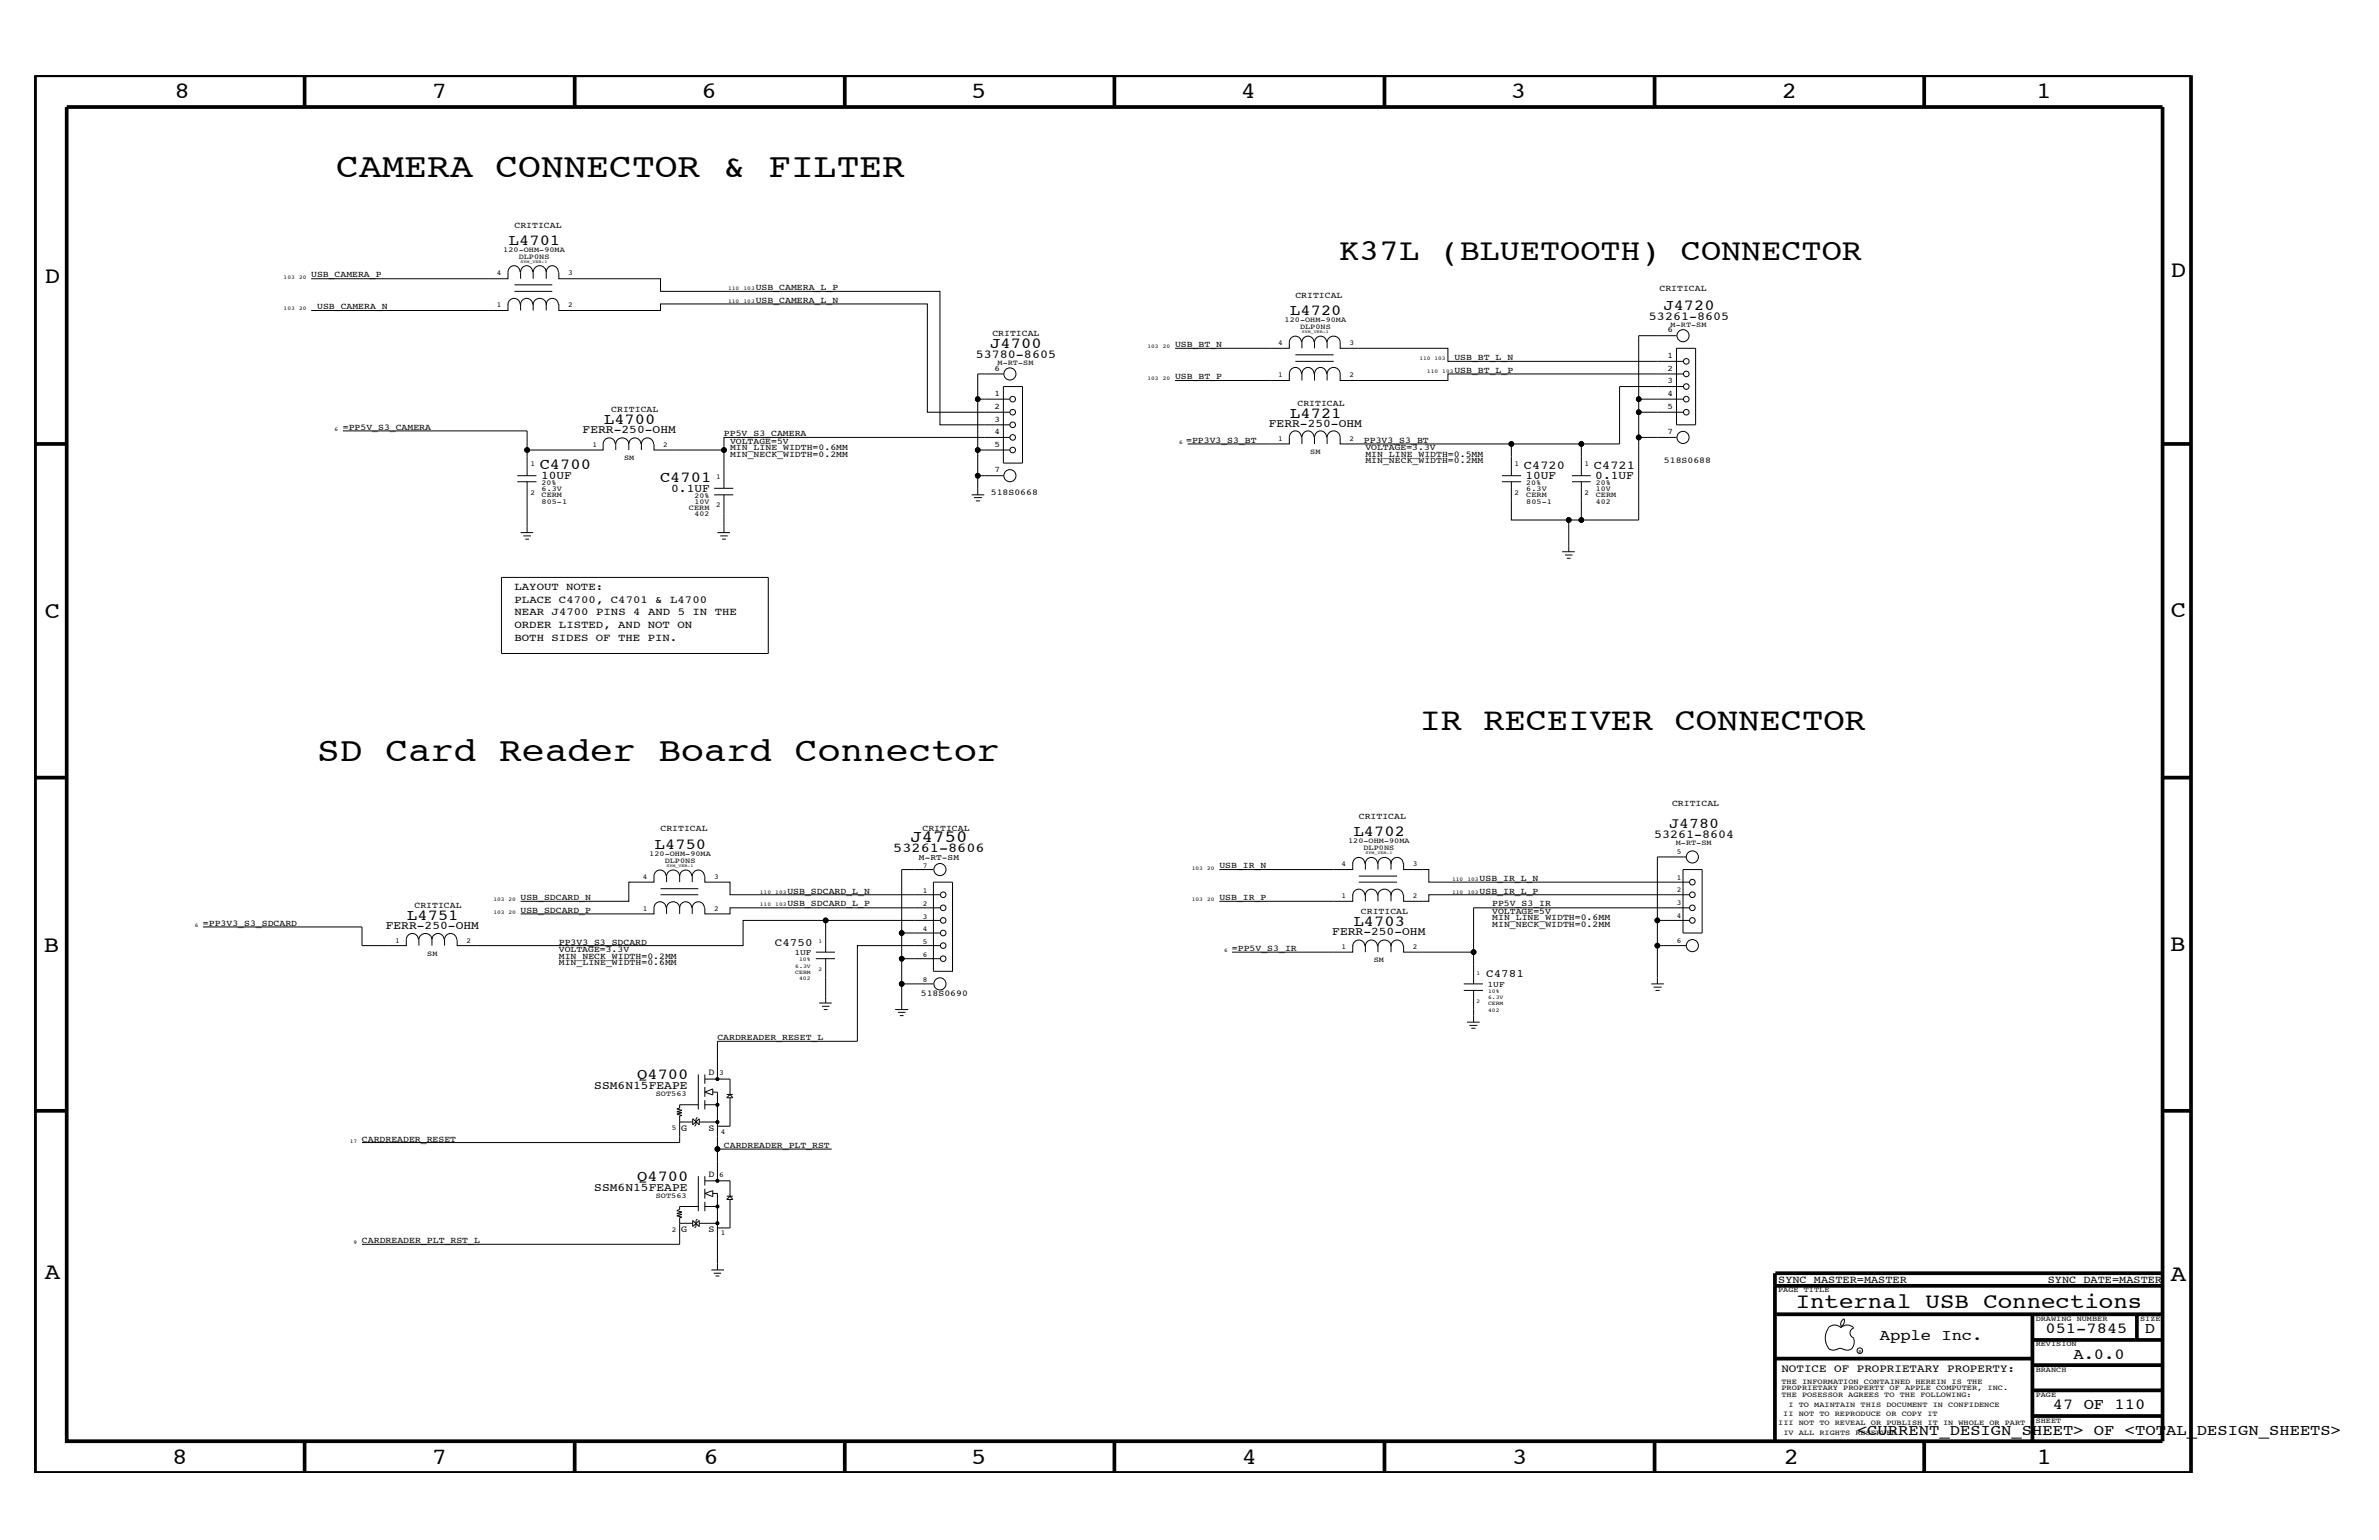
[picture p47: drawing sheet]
<svg xmlns="http://www.w3.org/2000/svg" width="432mm" height="279mm" viewBox="0 0 432 279" stroke-linecap="round" stroke-linejoin="round" font-family="sans-serif">
<defs><g id="words">
<g font-size="6.2">
<text x="61" y="32.1">CAMERA CONNECTOR &amp; FILTER</text>
<text x="57.6" y="138.1">SD Card Reader Board Connector</text>
</g>
<text font-size="5.8" x="257.7" y="132.4">IR RECEIVER CONNECTOR</text>
<text font-size="5.5" x="243" y="47.1">K37L (BLUETOOTH) CONNECTOR</text>
<g font-size="4.2">
<text x="31.7" y="17.8">8</text>
<text x="78.4" y="17.8">7</text>
<text x="127.3" y="17.8">6</text>
<text x="176.3" y="17.8">5</text>
<text x="225.2" y="17.8">4</text>
<text x="274.2" y="17.8">3</text>
<text x="323.4" y="17.8">2</text>
<text x="369.6" y="17.8">1</text>
<text x="8.1" y="51.3">D</text>
<text x="394" y="50.3">D</text>
<text x="8.1" y="112.1">C</text>
<text x="394" y="111.9">C</text>
<text x="8" y="172.7">B</text>
<text x="393.9" y="172.5">B</text>
<text x="8.1" y="232">A</text>
<text x="394" y="232.4">A</text>
<text x="31.2" y="265.6">8</text>
<text x="78.4" y="265.6">7</text>
<text x="127.7" y="265.6">6</text>
<text x="176.3" y="265.6">5</text>
<text x="225.4" y="265.6">4</text>
<text x="274.5" y="265.6">3</text>
<text x="323.8" y="265.6">2</text>
<text x="369.7" y="265.6">1</text>
</g>
<text font-size="3.9" x="325.9" y="237.3">Internal USB Connections</text>
<text font-size="3.1" x="165.3" y="152.8">J4750</text>
<g font-size="2.8">
<text x="92.4" y="44.5">L4701</text>
<text x="234.2" y="57.1">L4720</text>
<text x="301.9" y="56.2">J4720</text>
<text x="179.7" y="63.1">J4700</text>
<text x="109.6" y="76.9">L4700</text>
<text x="234.2" y="75.8">L4721</text>
<text x="98" y="85.1">C4700</text>
<text x="119.8" y="87.4">C4701</text>
<text x="118.9" y="154">L4750</text>
<text x="245.7" y="151.7">L4702</text>
<text x="73.9" y="166.9">L4751</text>
<text x="245.7" y="168">L4703</text>
<text x="115.7" y="195.8">Q4700</text>
<text x="115.7" y="214.2">Q4700</text>
<text x="341.2" y="243.1">Apple Inc.</text>
<text x="371.3" y="241.9">051-7845</text>
<text x="389.3" y="241.9">D</text>
<text x="376.3" y="246.5">A.0.0</text>
<text x="372.6" y="255.7">47 OF 110</text>
<text x="337.1" y="260.4">&lt;CURRENT_DESIGN_SHEET&gt; OF &lt;TOTAL_DESIGN_SHEETS&gt;</text>
</g>
<text font-size="2.7" x="303" y="150.1">J4780</text>
<text font-size="2.5" x="162.1" y="154.6">53261-8606</text>
<g font-size="2.2">
<text x="299.3" y="58">53261-8605</text>
<text x="177.1" y="65">53780-8605</text>
<text x="276.6" y="85.1">C4720</text>
<text x="289.3" y="85.1">C4721</text>
<text x="300.2" y="152">53261-8604</text>
</g>
<g font-size="2.1">
<text x="230.3" y="77.4">FERR-250-OHM</text>
<text x="105.7" y="78.6">FERR-250-OHM</text>
<text x="98.2" y="86.9">10UF</text>
<text x="121.8" y="89.2">0.1UF</text>
<text x="276.9" y="86.9">10UF</text>
<text x="289.6" y="86.9">0.1UF</text>
<text x="70" y="168.5">FERR-250-OHM</text>
<text x="241.8" y="169.6">FERR-250-OHM</text>
<text x="107.9" y="197.6">SSM6N15FEAPE</text>
<text x="107.9" y="216.1">SSM6N15FEAPE</text>
</g>
<g font-size="2">
<text x="140.6" y="171.6">C4750</text>
<text x="269.7" y="177.3">C4781</text>
<text x="323.3" y="248.9">NOTICE OF PROPRIETARY PROPERTY:</text>
</g>
<g font-size="1.9">
<text x="93.4" y="107">LAYOUT NOTE:</text>
<text x="93.4" y="109.3">PLACE C4700, C4701 &amp; L4700</text>
<text x="93.4" y="111.6">NEAR J4700 PINS 4 AND 5 IN THE</text>
<text x="93.4" y="114">ORDER LISTED, AND NOT ON</text>
<text x="93.4" y="116.3">BOTH SIDES OF THE PIN.</text>
<text x="322.7" y="232.7">SYNC_MASTER=MASTER</text>
<text x="371.7" y="232.7">SYNC_DATE=MASTER</text>
</g>
<g font-size="1.7">
<text x="128.6" y="195.1">D</text>
<text x="123.7" y="205.2">G</text>
<text x="128.6" y="205.2">S</text>
<text x="128.6" y="213.6">D</text>
<text x="123.7" y="223.5">G</text>
<text x="128.6" y="223.5">S</text>
</g>
<g font-size="1.6">
<text x="93.4" y="41.3">CRITICAL</text>
<text x="56.5" y="50.3">USB_CAMERA_P</text>
<text x="137.2" y="52.6">USB_CAMERA_L_P</text>
<text x="301.2" y="52.9">CRITICAL</text>
<text x="57.6" y="56.1">USB_CAMERA_N</text>
<text x="137.2" y="54.9">USB_CAMERA_L_N</text>
<text x="235.1" y="54">CRITICAL</text>
<text x="180.1" y="60.9">CRITICAL</text>
<text x="213.3" y="63">USB_BT_N</text>
<text x="264" y="65.3">USB_BT_L_N</text>
<text x="213.3" y="68.8">USB_BT_P</text>
<text x="264" y="67.6">USB_BT_L_P</text>
<text x="111" y="74.8">CRITICAL</text>
<text x="235.5" y="73.6">CRITICAL</text>
<text x="62.2" y="78">=PP5V_S3_CAMERA</text>
<text x="131.4" y="79.1">PP5V_S3_CAMERA</text>
<text x="132.5" y="82.8">MIN_NECK_WIDTH=0.2MM</text>
<text x="132.5" y="80.5">VOLTAGE=5V</text>
<text x="132.5" y="81.6">MIN_LINE_WIDTH=0.6MM</text>
<text x="215.3" y="80.3">=PP3V3_S3_BT</text>
<text x="247.6" y="80.3">PP3V3_S3_BT</text>
<text x="247.8" y="81.6">VOLTAGE=3.3V</text>
<text x="247.8" y="82.8">MIN_LINE_WIDTH=0.5MM</text>
<text x="179.8" y="89.8">518S0668</text>
<text x="247.8" y="84">MIN_NECK_WIDTH=0.2MM</text>
<text x="302" y="84">518S0688</text>
<text x="246.6" y="148.5">CRITICAL</text>
<text x="303.5" y="146.2">CRITICAL</text>
<text x="119.9" y="150.8">CRITICAL</text>
<text x="167.4" y="150.8">CRITICAL</text>
<text x="221.3" y="157.5">USB_IR_N</text>
<text x="268.6" y="159.8">USB_IR_L_N</text>
<text x="36.8" y="167.9">=PP3V3_S3_SDCARD</text>
<text x="75.2" y="164.7">CRITICAL</text>
<text x="94.5" y="163.3">USB_SDCARD_N</text>
<text x="94.5" y="165.6">USB_SDCARD_P</text>
<text x="142.9" y="164.5">USB_SDCARD_L_P</text>
<text x="142.9" y="162.2">USB_SDCARD_L_N</text>
<text x="221.3" y="163.3">USB_IR_P</text>
<text x="247" y="165.8">CRITICAL</text>
<text x="268.6" y="162.2">USB_IR_L_P</text>
<text x="270.8" y="165.8">VOLTAGE=5V</text>
<text x="270.8" y="167">MIN_LINE_WIDTH=0.6MM</text>
<text x="270.8" y="164.5">PP5V_S3_IR</text>
<text x="101.4" y="171.4">PP3V3_S3_SDCARD</text>
<text x="101.4" y="172.7">VOLTAGE=3.3V</text>
<text x="101.4" y="173.9">MIN_NECK_WIDTH=0.2MM</text>
<text x="223.6" y="172.5">=PP5V_S3_IR</text>
<text x="270.8" y="168.2">MIN_NECK_WIDTH=0.2MM</text>
<text x="101.4" y="175">MIN_LINE_WIDTH=0.6MM</text>
<text x="167.1" y="180.8">518S0690</text>
<text x="130.2" y="188.7">CARDREADER_RESET_L</text>
<text x="65.7" y="207.1">CARDREADER_RESET</text>
<text x="131.4" y="208.2">CARDREADER_PLT_RST</text>
<text x="65.7" y="225.6">CARDREADER_PLT_RST_L</text>
</g>
<g font-size="1.5">
<text x="302.7" y="65">1</text>
<text x="302.7" y="60.3">6</text>
<text x="180.5" y="71.9">1</text>
<text x="180.5" y="67.3">6</text>
<text x="302.7" y="71.9">4</text>
<text x="302.7" y="69.5">3</text>
<text x="302.7" y="67.3">2</text>
<text x="180.5" y="76.5">3</text>
<text x="180.5" y="74.2">2</text>
<text x="302.7" y="74.2">5</text>
<text x="180.5" y="81.1">5</text>
<text x="180.5" y="78.8">4</text>
<text x="302.7" y="78.8">7</text>
<text x="180.5" y="85.7">7</text>
<text x="166.8" y="156.1">M-RT-SM</text>
<text x="144.2" y="173.3">1UF</text>
<text x="270" y="179.1">1UF</text>
</g>
<g font-size="1.4">
<text x="91.4" y="45.7">120-OHM-90MA</text>
<text x="94.1" y="46.9">DLP0NS</text>
<text x="90.2" y="50">4</text>
<text x="103.1" y="50">3</text>
<text x="90.2" y="55.7">1</text>
<text x="103.1" y="55.7">2</text>
<text x="233.2" y="58.4">120-OHM-90MA</text>
<text x="236" y="59.6">DLP0NS</text>
<text x="303.2" y="59.3">M-RT-SM</text>
<text x="232" y="62.7">4</text>
<text x="244.9" y="62.7">3</text>
<text x="181.1" y="66.2">M-RT-SM</text>
<text x="232" y="68.4">1</text>
<text x="244.9" y="68.4">2</text>
<text x="107.5" y="81.1">1</text>
<text x="113.3" y="83.5">SM</text>
<text x="120.4" y="81.1">2</text>
<text x="232" y="80">1</text>
<text x="237.8" y="82.3">SM</text>
<text x="244.9" y="80">2</text>
<text x="96.3" y="89.8">2</text>
<text x="96.3" y="84.5">1</text>
<text x="98.3" y="88">20%</text>
<text x="98.3" y="89">6.3V</text>
<text x="130" y="86.9">1</text>
<text x="274.9" y="89.8">2</text>
<text x="274.9" y="84.5">1</text>
<text x="277" y="89">6.3V</text>
<text x="277" y="88">20%</text>
<text x="287.6" y="89.8">2</text>
<text x="287.6" y="84.5">1</text>
<text x="289.6" y="89">10V</text>
<text x="289.6" y="88">20%</text>
<text x="98.3" y="91.4">805-1</text>
<text x="98.3" y="90.2">CERM</text>
<text x="125.1" y="92.5">CERM</text>
<text x="126.1" y="90.3">20%</text>
<text x="126.1" y="91.4">10V</text>
<text x="126.1" y="93.7">402</text>
<text x="130" y="92.1">2</text>
<text x="277" y="90.2">CERM</text>
<text x="277" y="91.4">805-1</text>
<text x="289.6" y="90.2">CERM</text>
<text x="289.6" y="91.4">402</text>
<text x="117.9" y="155.2">120-OHM-90MA</text>
<text x="244.7" y="152.9">120-OHM-90MA</text>
<text x="247.5" y="154.2">DLP0NS</text>
<text x="304.2" y="153.4">M-RT-SM</text>
<text x="304.4" y="155">5</text>
<text x="116.7" y="159.5">4</text>
<text x="120.6" y="156.5">DLP0NS</text>
<text x="129.6" y="159.5">3</text>
<text x="167.5" y="162">1</text>
<text x="167.5" y="157.4">7</text>
<text x="243.5" y="157.2">4</text>
<text x="256.5" y="157.2">3</text>
<text x="304.4" y="161.9">2</text>
<text x="304.4" y="159.6">1</text>
<text x="116.7" y="165.2">1</text>
<text x="129.6" y="165.2">2</text>
<text x="167.5" y="166.7">3</text>
<text x="167.5" y="164.4">2</text>
<text x="243.5" y="162.9">1</text>
<text x="256.5" y="162.9">2</text>
<text x="304.4" y="166.5">4</text>
<text x="304.4" y="164.2">3</text>
<text x="71.7" y="171.1">1</text>
<text x="77.6" y="173.4">SM</text>
<text x="84.7" y="171.1">2</text>
<text x="167.5" y="173.6">6</text>
<text x="167.5" y="171.2">5</text>
<text x="167.5" y="168.9">4</text>
<text x="243.5" y="172.2">1</text>
<text x="256.5" y="172.2">2</text>
<text x="304.4" y="171.1">6</text>
<text x="167.5" y="178.2">8</text>
<text x="249.3" y="174.6">SM</text>
<text x="130.6" y="195">3</text>
<text x="119" y="198.9">SOT563</text>
<text x="121.9" y="205">5</text>
<text x="130.8" y="205.7">4</text>
<text x="130.6" y="213.5">6</text>
<text x="119" y="217.4">SOT563</text>
<text x="121.9" y="223.5">2</text>
<text x="130.8" y="224.1">1</text>
<text x="322.7" y="234.4">PAGE TITLE</text>
<text x="369.5" y="239.6">DRAWING NUMBER</text>
<text x="388.5" y="239.6">SIZE</text>
<text x="369.5" y="244.2">REVISION</text>
<text x="323.3" y="251.1">THE INFORMATION CONTAINED HEREIN IS THE</text>
<text x="369.5" y="248.9">BRANCH</text>
<text x="323.3" y="253.4">THE POSESSOR AGREES TO THE FOLLOWING:</text>
<text x="323.3" y="252.3">PROPRIETARY PROPERTY OF APPLE COMPUTER, INC.</text>
<text x="323.7" y="256.9">II NOT TO REPRODUCE OR COPY IT</text>
<text x="324.6" y="255.2">I TO MAINTAIN THIS DOCUMENT IN CONFIDENCE</text>
<text x="369.5" y="253.4">PAGE</text>
<text x="322.7" y="258.6">III NOT TO REVEAL OR PUBLISH IT IN WHOLE OR PART</text>
<text x="323.7" y="260.4">IV ALL RIGHTS RESERVED</text>
<text x="369.5" y="258.1">SHEET</text>
</g>
<g font-size="1">
<text x="51.5" y="50.6">103</text>
<text x="54.3" y="50.6">20</text>
<text x="132.2" y="52.6">110</text>
<text x="135" y="52.6">103</text>
<text x="51.5" y="56.3">103</text>
<text x="54.3" y="56.3">20</text>
<text x="132.2" y="54.9">110</text>
<text x="135" y="54.9">103</text>
<text x="208.3" y="63.2">103</text>
<text x="211.1" y="63.2">20</text>
<text x="257.6" y="65.3">110 103</text>
<text x="208.3" y="69">103</text>
<text x="211.1" y="69">20</text>
<text x="259" y="67.6">110</text>
<text x="261.8" y="67.6">103</text>
<text x="60.7" y="78.2">6</text>
<text x="214" y="80.5">6</text>
<text x="216.3" y="157.8">103</text>
<text x="219.1" y="157.8">20</text>
<text x="263.6" y="159.8">110</text>
<text x="266.4" y="159.8">103</text>
<text x="89.6" y="163.5">103 20</text>
<text x="89.6" y="165.8">103 20</text>
<text x="137.9" y="164.5">110</text>
<text x="137.9" y="162.2">110</text>
<text x="140.7" y="164.5">103</text>
<text x="140.7" y="162.2">103</text>
<text x="216.3" y="163.5">103</text>
<text x="219.1" y="163.5">20</text>
<text x="263.6" y="162.2">110</text>
<text x="266.4" y="162.2">103</text>
<text x="35.4" y="168.2">6</text>
<text x="148.6" y="171.1">1</text>
<text x="222.2" y="172.7">6</text>
<text x="144.4" y="175.5">6.3V</text>
<text x="144.4" y="176.6">CERM</text>
<text x="145" y="174.4">10%</text>
<text x="145" y="177.8">402</text>
<text x="148.6" y="176.2">2</text>
<text x="268" y="176.8">1</text>
<text x="268" y="182">2</text>
<text x="270.1" y="180.2">10%</text>
<text x="270.1" y="181.3">6.3V</text>
<text x="270.1" y="182.4">CERM</text>
<text x="270.1" y="183.6">402</text>
<text x="63.5" y="207.3">17</text>
<text x="64.2" y="225.7">9</text>
</g>
<text font-size=".9" x="337.3" y="245.4">R</text>
<g font-size=".8">
<text x="94.5" y="47.8">SYM_VER-1</text>
<text x="236.3" y="60.5">SYM_VER-1</text>
<text x="247.8" y="155">SYM_VER-1</text>
<text x="121" y="157.3">SYM_VER-1</text>
</g>
</g></defs>
<g fill="none" stroke="#000" stroke-width=".18">
<path d="M92.2 55.1v1.2h-35.7M92.2 55.2a1.1 1.1 0 0 1 1.1-1.1 1.1 1.1 0 0 1 1.1 1.1M93.4 51.7h6.8M93.4 52.9h6.8M94.4 49.4a1.1 1.1 0 0 0-1.1-1.2 1.1 1.1 0 0 0-1.1 1.2v1.2h-35.7M94.5 55.2a1.1 1.1 0 0 1 1.1-1.1 1.1 1.1 0 0 1 1.1 1.1M94.5 55.1v1.2M96.7 49.4a1.1 1.1 0 0 0-1.1-1.2 1.1 1.1 0 0 0-1.1 1.2v1.2M96.8 55.2a1.19 1.19 0 0 1 1.2-1.1 1.19 1.19 0 0 1 1.1 1.1 1.1 1.1 0 0 1 1.1-1.1 1.1 1.1 0 0 1 1.1 1.1M96.8 55.1v1.2M99.1 49.4a1.1 1.1 0 0 1 1.1-1.2 1.1 1.1 0 0 1 1.1 1.2M99.1 49.4a1.19 1.19 0 0 0-1.1-1.2 1.19 1.19 0 0 0-1.2 1.2v1.2"/>
<path d="M99.1 49.4v1.2M99.1 55.1v1.2M101.4 49.4v1.2h18.5v2.3h50.7v24.2h12.7M101.4 55.1v1.2h18.5v-1.2h48.4v19.7h15M62.2 78.2h33.5v3.4h13.8v-1.1a1.1 1.1 0 0 1 1.1-1.1 1.1 1.1 0 0 1 1.1 1.1M177.5 72.4v9.2h5.8M182.1 67.8h-4.6v4.6h5.8M182.1 70.1h3.5v13.9h-3.5zM183.3 79.4h-51.9v2.2M235.1 64.4h7M235.1 65.6h7M236.2 79.4a1.1 1.1 0 0 0-1.1-1.2 1.1 1.1 0 0 0-1.1 1.2v1.1h-18.4"/>
<path d="M236.2 62.1a1.1 1.1 0 0 0-1.1-1.1 1.1 1.1 0 0 0-1.1 1.1v1.1h-20.7M236.2 67.8a1.1 1.1 0 0 0-1.1-1.1 1.1 1.1 0 0 0-1.1 1.1v1.2h-20.7M238.5 79.4a1.1 1.1 0 0 0-1.1-1.2 1.1 1.1 0 0 0-1.1 1.2v1.1M238.5 67.8a1.1 1.1 0 0 0-1.1-1.1 1.1 1.1 0 0 0-1.1 1.1v1.2M238.5 62.1a1.1 1.1 0 0 0-1.1-1.1 1.1 1.1 0 0 0-1.1 1.1v1.1M240.8 79.4a1.1 1.1 0 0 0-1.1-1.2 1.1 1.1 0 0 0-1.1 1.2v1.1M240.8 62.1a1.1 1.1 0 0 0-1.1-1.1 1.1 1.1 0 0 0-1.1 1.1v1.1M240.8 67.8a1.1 1.1 0 0 0-1.1-1.1 1.1 1.1 0 0 0-1.1 1.1v1.2M240.9 63.2v-1.1a1.19 1.19 0 0 1 1.2-1.1 1.19 1.19 0 0 1 1.1 1.1v1.1h19.6v2.4h42.7M297.4 72.4v2.4h8.1M297.4 74.8v4.6h6.9M297.4 79.4v14.9h-12.7"/>
<path d="M304.3 60.9h-6.9v11.5h8.1M304.3 63.2h3.5v13.9h-3.5zM305.5 67.8h-42.7v1.2h-19.6v-1.2a1.19 1.19 0 0 0-1.1-1.1 1.19 1.19 0 0 0-1.2 1.1v1.2M305.5 70.1h-11.5v10.4h-7v5.8M93.9 87.4h3.5M93.9 86.3h3.5M94.5 96.6h2.3M95 97.2h1.4M95.3 97.8h.7M95.7 81.6v4.7M95.7 87.4v9.2M114.1 80.5a1.1 1.1 0 0 1 1.1-1.1 1.1 1.1 0 0 1 1.1 1.1"/>
<path d="M114.1 80.5a1.19 1.19 0 0 0-1.2-1.1 1.19 1.19 0 0 0-1.1 1.1v1.1M114.1 80.5v1.1M118.6 80.5a1.1 1.1 0 0 0-1.1-1.1 1.1 1.1 0 0 0-1.1 1.1v1.1M118.7 80.5v1.1h12.7v7M129.6 89.8h3.5M129.6 88.6h3.5M130.2 96.6h2.3M130.7 97.2h1.4M131.1 97.8h.6M131.4 89.8v6.8M176.4 89.8h2.2M176.8 90.3h1.4"/>
<path d="M177.1 90.9h.8M177.5 81.6v4.7M182.1 86.3h-4.6v3.5M240.9 80.5v-1.1a1.19 1.19 0 0 1 1.2-1.2 1.19 1.19 0 0 1 1.1 1.2v1.1h43.8M272.6 87.4h3.5M272.6 86.3h3.5M274.3 87.4v6.9h10.4v5.8M274.3 80.5v5.8M285.3 87.4h3.4M285.3 86.3h3.4M287 87.4v6.9M91 104.8h48.4v13.8h-48.4z"/>
<path d="M283.5 100.1h2.3M284.1 100.7h1.3M284.4 101.3h.7M120.9 158.9a1.1 1.1 0 0 0-1.1-1.1 1.1 1.1 0 0 0-1.1 1.1v1.1h-4.6v3.5h-19.6M123.4 158.9a1.1 1.1 0 0 1 1.1-1.1 1.1 1.1 0 0 1 1.1 1.1M123.4 158.9a1.19 1.19 0 0 0-1.2-1.1 1.19 1.19 0 0 0-1.2 1.1v1.1M123.4 158.9v1.1M127.8 158.9a1.1 1.1 0 0 0-1.1-1.1 1.1 1.1 0 0 0-1.1 1.1v1.1M127.9 158.9v1.1h4.6v2.3h38.1M169.4 157.8h-5.7v11.5M245.5 156.6v1.2h-24.2M245.5 156.7a1.1 1.1 0 0 1 1.1-1.1 1.1 1.1 0 0 1 1.1 1.1"/>
<path d="M246.6 158.9h7M247.8 156.7a1.1 1.1 0 0 1 1.1-1.1 1.1 1.1 0 0 1 1.1 1.1M247.8 156.6v1.2M250.1 156.7a1.19 1.19 0 0 1 1.2-1.1 1.19 1.19 0 0 1 1.2 1.1 1.1 1.1 0 0 1 1.1-1.1 1.1 1.1 0 0 1 1.1 1.1M250.1 156.6v1.2M252.5 156.6v1.2M254.8 156.6v1.2h4.5v2.2h47.3M305.5 157.8h3.4v11.5h-3.4zM306.1 155.5h-5.3v11.5M36.8 168.2h28.9v3.4h8v-1.1a1.1 1.1 0 0 1 1.1-1.1 1.1 1.1 0 0 1 1.1 1.1M78.4 170.5a1.1 1.1 0 0 1 1.1-1.1 1.1 1.1 0 0 1 1.1 1.1M78.4 170.5a1.19 1.19 0 0 0-1.2-1.1 1.19 1.19 0 0 0-1.2 1.1v1.1"/>
<path d="M78.4 170.5v1.1M82.9 170.5a1.1 1.1 0 0 0-1.1-1.1 1.1 1.1 0 0 0-1.1 1.1v1.1M119.9 162.3h6.8M119.9 161.2h6.8M120.9 164.7a1.1 1.1 0 0 0-1.1-1.1 1.1 1.1 0 0 0-1.1 1.1v1.1h-24.2M123.4 164.7a1.1 1.1 0 0 1 1.1-1.1 1.1 1.1 0 0 1 1.1 1.1M123.4 164.7a1.19 1.19 0 0 0-1.2-1.1 1.19 1.19 0 0 0-1.2 1.1v1.1M123.4 164.7v1.1M127.8 164.7a1.1 1.1 0 0 0-1.1-1.1 1.1 1.1 0 0 0-1.1 1.1v1.1M127.9 164.7v1.1h4.6v-1.1h38.1M148.1 173.9h3.5M148.1 172.7h3.5"/>
<path d="M149.9 167v5.7M149.9 173.9v8.1M163.7 169.3v4.6h6.9M163.7 173.9v4.6h5.7M163.7 169.3h6.9M163.7 178.5v4.7M169.4 160h3.5v16.2h-3.5zM170.6 167h-35.7v4.6h-51.9v-1.1M170.6 171.6h-15v17.3h-25.4v6.9M245.5 171.6v1.1h-21.9M245.5 171.6a1.1 1.1 0 0 1 1.1-1.1 1.1 1.1 0 0 1 1.1 1.1M245.5 162.3v1.2h-24.2"/>
<path d="M245.5 162.4a1.1 1.1 0 0 1 1.1-1.1 1.1 1.1 0 0 1 1.1 1.1M246.6 160h7M247.8 171.6a1.1 1.1 0 0 1 1.1-1.1 1.1 1.1 0 0 1 1.1 1.1M247.8 162.4a1.1 1.1 0 0 1 1.1-1.1 1.1 1.1 0 0 1 1.1 1.1M247.8 162.3v1.2M247.8 171.6v1.1M250.1 171.6a1.19 1.19 0 0 1 1.2-1.1 1.19 1.19 0 0 1 1.2 1.1 1.1 1.1 0 0 1 1.1-1.1 1.1 1.1 0 0 1 1.1 1.1M250.1 162.4a1.19 1.19 0 0 1 1.2-1.1 1.19 1.19 0 0 1 1.2 1.1 1.1 1.1 0 0 1 1.1-1.1 1.1 1.1 0 0 1 1.1 1.1M250.1 162.3v1.2M250.1 171.6v1.1M252.5 162.3v1.2M252.5 171.6v1.1"/>
<path d="M254.8 171.6v1.1h12.7M254.8 162.3v1.2h4.5v-1.2h47.3M265.7 179.7h3.5M265.7 178.5h3.5M267.5 179.7v5.7M299.7 178.5h2.3M300.1 179.1h1.5M300.5 179.7h.7M300.8 167v4.6h5.3M300.8 171.6v6.9M300.8 167h5.8M306.6 164.7h-39.1v13.8"/>
<path d="M126.7 194.9v6.4M127.9 195.8h4.6v2.8M127.9 194.9v1.7M127.9 197.2v1.8M127.9 199.6v1.7M127.9 198.1l1.5-.5v1.1zM129.4 198.1h.8v10.4h20.8M131.9 199.2l.6-.6 .5 .6zM131.9 198.6h1.1M132.5 199.2v5.1h-2.3l.1-.1M148.7 182h2.3M149.2 182.6h1.3"/>
<path d="M149.5 183.2h.7M162.5 183.2h2.3M163 183.7h1.3M163.3 184.3h.7M266.3 185.4h2.3M266.7 186h1.4M267 186.5h.8M123.4 203.6h2.3M125.7 203v1.1l1.2-1.1v1.1zM126.6 202.7l-.3 .3v1.1l-.2 .2M126.7 200.4h-3.3v.6l-.5 .2 .9 .3-.9 .2 .9 .2-.9 .2 .9 .3-.4 .1v4.8h-57.7M126.7 218.9h-3.3v.5l-.5 .3 .9 .2-.9 .3 .9 .1-.9 .3 .9 .2-.4 .1v4.8h-57.7"/>
<path d="M126.7 213.4v6.3M126.9 203.6h3.3M127.9 214.2h4.6v2.8M127.9 213.4v1.7M127.9 215.7v1.8M127.9 218v1.7M127.9 218.9h2.3M127.9 216.5l1.5-.5v1.1zM127.9 200.4h2.3M129.4 216.5h.8v13.9M130.2 208.5v5.7M131.9 217.6l.6-.6 .5 .6z"/>
<path d="M131.9 217h1.1M132.5 217.6v5.2h-2.3l.1-.1M123.4 221.9h2.3M125.7 221.4v1.1l1.2-1.1v1.1zM126.6 221.2l-.3 .2v1.1l-.2 .3M126.9 221.9h3.3M129.1 230.4h2.3M129.5 231h1.4M129.9 231.5h.7M334.7 239.3l.1 .3a1.19 1.19 0 0 1-.6 1.1M334.8 239.3a1.02 1.02 0 0 0-.6 1.3M331.8 240.9a1.61 1.61 0 0 1 2.4 0"/>
<path d="M331.9 241a3.1 3.1 0 0 0 .2 3.9M332.1 244.8l.6 .2 .7-.2M333.4 244.9l.6-.3 .7 .3M334.1 240.9a1.61 1.61 0 0 1 2.3 0M334.6 244.8l.7 .2 .6-.2M336.4 242.8l.2 .6a1.95 1.95 0 0 1-.6 1.4M336.5 240.9a.93 .93 0 0 0-.7 .9 .93 .93 0 0 0 .7 .9"/>
<circle cx="177.5" cy="72.4" r=".42"/>
<circle cx="183.3" cy="67.8" r="1.1"/>
<circle cx="183.8" cy="72.4" r=".51"/>
<circle cx="183.8" cy="77.1" r=".51"/>
<circle cx="183.8" cy="74.8" r=".51"/>
<circle cx="183.8" cy="79.4" r=".51"/>
<circle cx="297.4" cy="72.4" r=".42"/>
<circle cx="297.4" cy="74.8" r=".42"/>
<circle cx="297.4" cy="79.4" r=".42"/>
<circle cx="305.5" cy="79.4" r="1.1"/>
<circle cx="305.5" cy="60.9" r="1.1"/>
<circle cx="306.1" cy="72.4" r=".51"/>
<circle cx="306.1" cy="67.8" r=".51"/>
<circle cx="306.1" cy="74.8" r=".51"/>
<circle cx="306.1" cy="70.1" r=".51"/>
<circle cx="306.1" cy="65.6" r=".51"/>
<circle cx="95.7" cy="81.6" r=".42"/>
<circle cx="131.4" cy="81.6" r=".42"/>
<circle cx="177.5" cy="81.6" r=".42"/>
<circle cx="177.5" cy="86.3" r=".42"/>
<circle cx="183.3" cy="86.3" r="1.1"/>
<circle cx="183.8" cy="81.6" r=".51"/>
<circle cx="274.3" cy="80.5" r=".42"/>
<circle cx="284.7" cy="94.3" r=".42"/>
<circle cx="287" cy="80.5" r=".42"/>
<circle cx="287" cy="94.3" r=".42"/>
<circle cx="170.6" cy="157.8" r="1.1"/>
<circle cx="307.2" cy="155.5" r="1.1"/>
<circle cx="149.9" cy="167" r=".42"/>
<circle cx="163.7" cy="169.3" r=".42"/>
<circle cx="163.7" cy="173.9" r=".42"/>
<circle cx="163.7" cy="178.5" r=".42"/>
<circle cx="170.6" cy="178.5" r="1.1"/>
<circle cx="171.2" cy="167" r=".51"/>
<circle cx="171.2" cy="173.9" r=".51"/>
<circle cx="171.2" cy="169.3" r=".51"/>
<circle cx="171.2" cy="162.3" r=".51"/>
<circle cx="171.2" cy="164.7" r=".51"/>
<circle cx="171.2" cy="171.6" r=".51"/>
<circle cx="267.5" cy="172.7" r=".42"/>
<circle cx="300.8" cy="171.6" r=".42"/>
<circle cx="300.8" cy="167" r=".42"/>
<circle cx="307.2" cy="171.6" r="1.1"/>
<circle cx="307.2" cy="162.3" r=".51"/>
<circle cx="307.2" cy="167" r=".51"/>
<circle cx="307.2" cy="164.7" r=".51"/>
<circle cx="307.2" cy="160" r=".51"/>
<circle cx="130.2" cy="195.8" r=".25"/>
<circle cx="130.2" cy="208.5" r=".42"/>
<circle cx="130.2" cy="200.4" r=".25"/>
<circle cx="130.2" cy="218.9" r=".25"/>
<circle cx="130.2" cy="214.2" r=".25"/>
<circle cx="130.2" cy="203.6" r=".25"/>
<circle cx="130.2" cy="221.9" r=".25"/>
<circle cx="337.6" cy="245.1" r=".51"/>
</g>
<g fill="#000">
<circle cx="177.5" cy="72.4" r=".42"/>
<circle cx="297.4" cy="74.8" r=".42"/>
<circle cx="297.4" cy="79.4" r=".42"/>
<circle cx="297.4" cy="72.4" r=".42"/>
<circle cx="95.7" cy="81.6" r=".42"/>
<circle cx="131.4" cy="81.6" r=".42"/>
<circle cx="177.5" cy="81.6" r=".42"/>
<circle cx="177.5" cy="86.3" r=".42"/>
<circle cx="274.3" cy="80.5" r=".42"/>
<circle cx="284.7" cy="94.3" r=".42"/>
<circle cx="287" cy="80.5" r=".42"/>
<circle cx="287" cy="94.3" r=".42"/>
<circle cx="149.9" cy="167" r=".42"/>
<circle cx="163.7" cy="178.5" r=".42"/>
<circle cx="163.7" cy="173.9" r=".42"/>
<circle cx="163.7" cy="169.3" r=".42"/>
<circle cx="267.5" cy="172.7" r=".42"/>
<circle cx="300.8" cy="167" r=".42"/>
<circle cx="300.8" cy="171.6" r=".42"/>
<circle cx="130.2" cy="195.8" r=".25"/>
<circle cx="130.2" cy="208.5" r=".42"/>
<circle cx="130.2" cy="218.9" r=".25"/>
<circle cx="130.2" cy="214.2" r=".25"/>
<circle cx="130.2" cy="200.4" r=".25"/>
<circle cx="130.2" cy="203.6" r=".25"/>
<circle cx="130.2" cy="221.9" r=".25"/>
</g>
<g fill="none" stroke="#000" stroke-width=".68" stroke-linecap="butt">
<path d="M6.4 13.7h391.3v253.5h-391.3zM12.1 19.4h380.4v242.1h-380.4zM55.3 13.7v5.7M104.3 13.7v5.7M153.3 13.7v5.7M202.3 13.7v5.7M251.3 13.7v5.7M300.3 13.7v5.7M349.3 13.7v5.7M6.4 80.5h5.7M392.5 80.5h5.2M6.4 141.1h5.7"/>
<path d="M392.5 141.1h5.2M6.4 201.5h5.7M392.5 201.5h5.2M322.2 231v30.5M322.2 233.3h70.3M322.2 238.4h70.3M322.2 231h70.3M368.9 238.4v23.1M387.9 238.4v4.7M322.2 246.5h46.7M368.9 256.9h23.6M368.9 252.3h23.6"/>
<path d="M368.9 247.7h23.6M368.9 243.1h23.6M55.3 261.5v5.7M104.3 261.5v5.7M153.3 261.5v5.7M202.3 261.7v5.5M251.3 261.5v5.7M300.3 261.5v5.7M349.3 261.5v5.7"/>
</g>
<use href="#words"/>
</svg>
